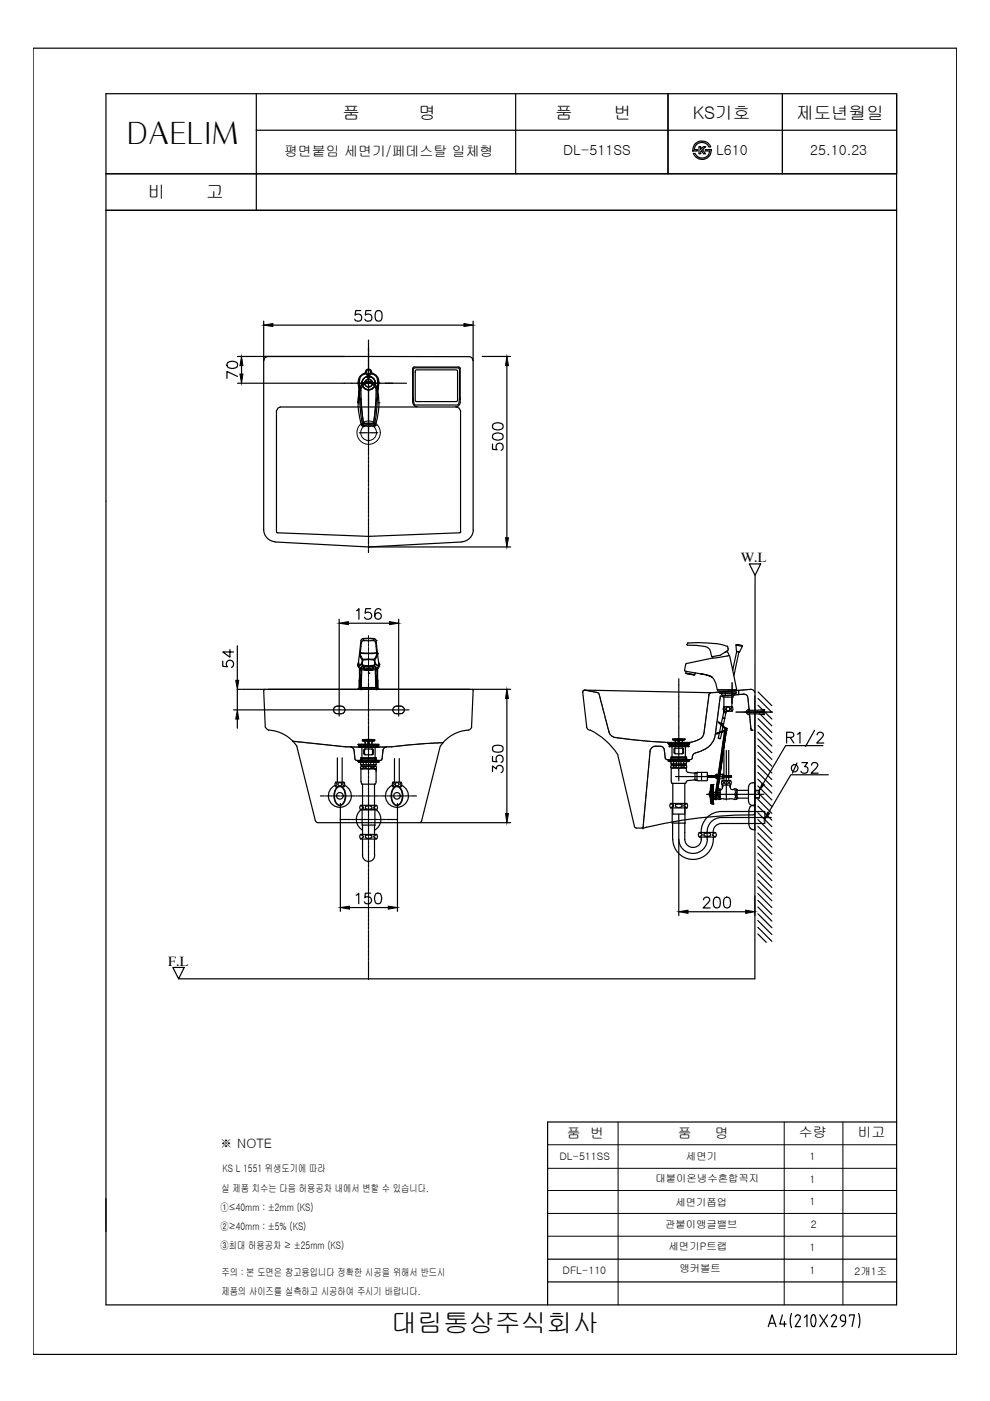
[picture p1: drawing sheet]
<svg xmlns="http://www.w3.org/2000/svg" width="210mm" height="297mm" viewBox="0 0 210 297" stroke-linecap="round" stroke-linejoin="round" font-family="sans-serif">
<defs><g id="words">
<text font-size="7.1" x="165.5" y="159.5">R1/2</text>
<text font-size="6.4" x="26.9" y="30.5">DAELIM</text>
<text font-size="5.5" x="82.9" y="282.4">대림통상주식회사</text>
<text font-size="5.3" x="166.5" y="165.1">32</text>
<g font-size="3.7">
<text x="72.6" y="25.2">품</text>
<text x="88.7" y="25.2">명</text>
<text x="117.7" y="25.2">품</text>
<text x="130.1" y="25.2">번</text>
<text x="146.9" y="25.2">KS기호</text>
<text x="168.8" y="25.2">제도년월일</text>
<text x="31.3" y="42">비</text>
<text x="43.7" y="42">고</text>
</g>
<g font-size="2.9">
<text x="60.2" y="33.1">평면붙임 세면기/페데스탈 일체형</text>
<text x="119.4" y="32.9">DL-511SS</text>
<text x="151.9" y="32.9">L610</text>
<text x="171.8" y="32.9">25.10.23</text>
<text x="157" y="119.2">W.L</text>
<text x="35.6" y="204.8">F.L</text>
<text x="120.2" y="241.2">품 번</text>
<text x="143.7" y="241.2">품</text>
<text x="151.6" y="241.2">명</text>
<text x="169.4" y="241">수량</text>
<text x="181.8" y="241.1">비고</text>
</g>
<text font-size="2.8" x="46.6" y="243.3">※ NOTE</text>
<g font-size="2.2">
<text x="118.6" y="246">DL-511SS</text>
<text x="145.4" y="245.9">세면기</text>
<text x="171.6" y="245.8">1</text>
<text x="47.2" y="248.6">KS L 1551 위생도기에 따라</text>
<text x="139" y="250.7">대붙이온냉수혼합꼭지</text>
<text x="171.6" y="250.8">1</text>
<text x="46.8" y="256.7">①≤40mm : ±2mm (KS)</text>
<text x="46.9" y="252.7">실 제품 치수는 다음 허용공차 내에서 변할 수 있습니다.</text>
<text x="143.2" y="255.6">세면기폽업</text>
<text x="171.6" y="255.5">1</text>
<text x="46.8" y="260.8">②≥40mm : ±5% (KS)</text>
<text x="141" y="260.3">관붙이앵글밸브</text>
<text x="171.9" y="260.3">2</text>
<text x="46.8" y="264.9">③최대 허용공차 ≥ ±25mm (KS)</text>
<text x="141.8" y="265">세면기P트랩</text>
<text x="144" y="269.8">앵커볼트</text>
<text x="171.6" y="265.2">1</text>
<text x="46.9" y="270.6">주의 : 본 도면은 참고용입니다 정확한 시공을 위해서 반드시</text>
<text x="46.9" y="274.5">제품의 사이즈를 실측하고 시공하여 주시기 바랍니다.</text>
<text x="119.3" y="270.1">DFL-110</text>
<text x="171.6" y="270.2">1</text>
<text x="181.2" y="270.2">2개1조</text>
</g>
</g></defs>
<!-- layer: YA -->
<g fill="none" stroke="#000" stroke-width=".25">
<path d="M7 10.2h195.8v277h-195.8zM22.5 19.9h167.6v256.8h-167.6zM54.3 19.9v24.7M109.3 19.9v16.9M141.6 19.9v16.9M165.9 19.9v16.9M22.5 36.8h167.6M54.3 27.6h135.8M147 32.5h.3a1.64 1.64 0 0 0 1.8 1 1.64 1.64 0 0 0 1.4-1.5h-1v-.3h1.3a1.94 1.94 0 0 1-1.6 2.1 1.94 1.94 0 0 1-2.2-1.3zM147.3 30.6a2.05 2.05 0 0 1 3.4 .6h-.3a1.67 1.67 0 0 0-1.8-1 1.67 1.67 0 0 0-1.4 1.5h.7v.3h-1l.1-.7zM148.2 31.1h.4v.5l.6-.5h.4l-.6 .6 .6 .9h-.4l-.5-.7-.1 .2v.5h-.4zM22.5 44.6h167.6"/>
<path d="M190.1 237.9h-74v38.8M116.1 271.8h74M116.1 267h74M165.9 278.8l-.6 1.9h1.4M167.8 278.5l-.3 1.5 .3 1.5M168.6 279.2a.54 .54 0 0 1 .7-.4 .54 .54 0 0 1 .3 .8l-1 1.7h1.1M170.5 279.3l.6-.5v2.5M172.2 278.9a2.31 2.31 0 0 0 0 2.2M172.2 278.9l.3-.2 .3 .2M172.7 278.9a2.31 2.31 0 0 1 0 2.2M173.8 278.8l1.7 2.5M175.5 278.8l-1.7 2.5"/>
<path d="M176.3 279.2a.54 .54 0 0 1 .7-.4 .54 .54 0 0 1 .3 .8l-1 1.7h1.1M178.2 279.3v.3M178.2 279.3a.53 .53 0 0 1 .5-.5 .53 .53 0 0 1 .6 .5M178.2 279.6l.1 .3 .4 .2M179.3 279.3v.8M180.1 279.1v-.3h1.1l-.5 2.4M182 278.5l.3 1.5-.3 1.5M162.9 281.3l.8-2.5 .8 2.5M163.1 280.6h1.2M166.3 280.2v1.1M172.2 281.1l.3 .2 .3-.2M178.7 280.2h.6"/>
<path d="M179.3 280.1a1.25 1.25 0 0 1-.8 1.2"/>
</g>
<!-- layer: DIM -->
<g fill="none" stroke="#000" stroke-width=".21">
<path d="M131 237.9v38.8M166.3 237.9v38.8M178.7 237.9v38.8M116.1 257.3h74M116.1 252.4h74M116.1 242.7h74M116.1 247.7h74M116.1 262.1h74"/>
<circle cx="78.2" cy="81.2" r="1.42"/>
</g>
<!-- layer: MAIN -->
<path d="M158.9 119.6h2.4l-1.2 2.4zM36.6 205.1h2.5l-1.2 2.4z" fill="none" stroke="#000" stroke-width=".25"/>
<!-- layer: 2 -->
<g fill="none" stroke="#000" stroke-width=".25">
<path d="M62 157.2h.1M62.2 157.2h.1M62.3 157.2h.3M62.6 157.2h.1M62.8 157.2h.1M62.9 157.2h.1M63.1 157.3h.4M63.5 157.3h.1M63.7 157.3h.1M63.8 157.3l.3 .1M64.2 157.4h.1M64.3 157.4l.4 .1"/>
<path d="M64.8 157.5h.1M64.9 157.5h.1M65.1 157.5h.2M65.3 157.5h.2M65.5 157.5h.1M65.7 157.5h.1M65.8 157.5l.1 .1M66 157.6h.1M66.2 157.6h.1M66.3 157.6h.2M66.6 157.6l.1 .1M66.7 157.7h.1"/>
<path d="M66.9 157.7h.1M67 157.7h.2M67.2 157.7h.3M67.5 157.7h.1M67.7 157.7h.1M67.8 157.7l.4 .1M68.3 157.8h.2M68.6 157.8l.1 .1M68.7 157.9h.1M68.9 157.9h.3M69.2 157.9h.3M69.5 158h.1"/>
<path d="M69.7 158h.1M69.8 158h.1M70 158h.2M70.3 158h.1M70.4 158h.1M70.6 158l.1 .1M70.7 150.3v.4M70.7 158.1h.1M70.8 150.8l.1 .2M70.9 150l-.1 .3M70.9 151.1h.1M70.9 158.1h.1"/>
<path d="M71 151.1l.1 .1M71 158.1h.1M71.1 149.8l-.2 .2M71.1 151.2l.1 .1M71.2 158.1h.2M71.2 149.7l-.1 .1M71.3 151.3h.1M71.3 149.7h.1M71.4 151.3h.2M71.4 149.7h.2M71.5 158.2h.1M71.7 151.3h.3"/>
<path d="M71.7 149.7h.3M71.7 158.2h.1M71.8 158.2h.4M72.1 151.3h.3M72.1 149.7h.1M72.2 149.7h.2M72.2 158.2l.1 .1M72.4 158.3h.1M72.5 149.7h.1M72.5 151.3h.1M72.5 158.3h.2M72.6 149.7l.1 .1"/>
<path d="M72.7 151.2l-.1 .1M72.7 158.3h.4M72.8 149.8v.1M72.8 151.1v.1M72.9 149.9v.1M72.9 151.1h.1M73 150v.1M73 150.9v.1M73.1 150.2v.2M73.1 150.6v.2M73.1 150.5v.1M73.2 158.3h.4"/>
<path d="M73.7 158.3h.4M74.2 158.3l.4 .1M74.3 158.3l.1 .1M74.4 158.4h.1M74.5 158.4l.5 .4M74.6 158.4h.3M75 158.4h.3M75 158.8v.1M75 159l.1 .2M75.1 159.2v.6M75.1 159.9l.1 .2M75.4 158.4h.4"/>
<path d="M75.9 158.4h.7M76.7 158.4h.3M77.1 158.4h.6M77.7 158.4h.2M78.3 158.4h.3M78.6 158.4h.1M78.8 158.4h.3M79.2 158.4h1.2M80.5 158.4h.3M80.9 158.4h.7M81.1 159.9v.2M81.1 159.5v.3"/>
<path d="M81.2 159.2v.3M81.2 159v.2M81.3 158.8l-.1 .1M81.4 158.7l-.1 .1M81.4 158.6v.1M81.6 158.5l-.1 .1M81.7 158.4l-.1 .1M81.8 158.4h.1M81.8 158.3l-.1 .1M81.8 158.3h.3M82 158.3l-.1 .1M82.2 158.3h.9"/>
<path d="M83.3 150.5v.1M83.3 150.6v.1M83.3 150.3v.1M83.3 150.8l.1 .1M83.4 150.2l-.1 .1M83.4 158.3h-.3M83.4 150.9l.1 .1M83.5 150l-.1 .1M83.5 151.1h.1M83.6 149.9l-.1 .1M83.6 151.1l.2 .2M83.8 149.7l-.2 .2"/>
<path d="M83.8 158.3h-.3M83.9 149.7h.1M83.9 151.3h.1M84 151.3h.8M84 149.7h.8M84 158.2l-.1 .1M84.1 158.2h.1M84.2 158.2h.1M84.4 158.2h.2M84.8 158.1l-.1 .1M84.8 158.1h.3M84.9 151.3h.1"/>
<path d="M84.9 149.7h.1M85.1 149.7l.2 .1M85.1 158.1h.3M85.3 151.2l-.2 .1M85.3 149.8l.1 .1M85.4 151.1l-.1 .1M85.5 149.9v.1M85.5 151.1h.1M85.5 158v.1M85.6 150v.1M85.6 158h.2M85.6 150.9v.1"/>
<path d="M85.7 150.2v.1M85.7 150.8h.1M85.7 150.3v.3M85.7 150.6v.1M85.9 158h.2M86.3 158h-.1M86.3 158h.3M86.6 157.9h.3M87.2 157.9h-.2M87.3 157.9h.1M88.1 157.8l-.7 .1M88.3 157.8h-.1"/>
<path d="M88.3 157.8h.3M89.2 157.7l-.5 .1M89.3 157.7h.1M89.4 157.7h.3M89.8 157.7h-.1M90.6 157.6l-.7 .1M91.2 157.6h-.5M91.3 157.6h.5M92 157.5l-.1 .1M92 157.5h.3M92.4 157.5h.3M92.8 157.5h.2"/>
<path d="M93.1 157.5h.4M93.7 157.5h-.1M93.7 157.5h.3M123.6 146.7v.1M123.6 146.6v.1M123.7 146.4l-.1 .1M123.8 146.4h-.1M123.9 146.3h.1M124.1 146.4h.1M124.3 146.4h.1M124.4 146.4h.1M124.6 146.4h.1"/>
<path d="M124.7 146.4l.1 .1M124.9 146.5l.4 .1M125.3 146.6h.1M125.5 146.6h.1M125.6 146.6l.1 .1M125.8 146.7h.1M125.9 146.7h.1M126.1 146.7l.2 .1M126.4 146.8h.1M126.5 146.8h.1M126.7 146.8l.2 .2M127 147v.2"/>
<path d="M127 147.2l.1 .3M127.1 147.5l.1 .1M127.2 147.7v.1M127.2 147.8v.1M127.2 148v.1M127.3 148.1v.1M127.3 148.3v.1M127.4 148.6v.1M127.4 148.4v.1M127.4 148.7l.1 .3M127.5 149v.1M127.5 149.2l.1 .1"/>
<path d="M127.6 149.3v.1M127.6 149.5l.1 .1M127.7 149.6v.1M127.7 149.7v.2M127.7 149.9v.1M127.8 150v.2M127.8 150.3l.1 .3M127.8 150.2v.1M127.9 150.6l.1 .2M128 150.8v.1M128 151l.1 .2M128.1 151.3l.1 .2"/>
<path d="M128.2 151.6v.1M128.2 151.7v.1M128.3 151.9v.2M128.3 152.2h.1M128.3 152.3l.1 .1M128.4 152.5h.1M128.4 152.6l.1 .1M128.5 152.8h.1M128.5 152.9l.1 .2M128.6 153.2v.1M128.6 153.3v.1M128.7 153.5v.2"/>
<path d="M128.8 153.8v.1M128.8 154.1v.1M128.8 153.9v.1M128.8 154.2l.1 .1M128.9 154.4l.1 .2M129 154.7v.1M129 154.8l.1 .3M129.1 155.1v.1M129.1 155.2v.1M129.1 155.3l.1 .1M129.2 155.4l.1 .3M129.4 155.7l.1 .2"/>
<path d="M129.6 155.9l.1 .1M129.7 156l.1 .1M129.8 156.1l.1 .1M129.9 156.2h.1M130.1 156.3l.2 .1M130.4 156.4h.1M130.6 156.4h.1M130.8 156.4h.1M130.9 156.4l.3 .1M131.2 156.5h.1M131.4 156.5h.1M131.5 156.5h.3"/>
<path d="M131.8 156.6h.3M132.2 156.6h.1M132.3 156.6h.1M132.4 156.6h.1M132.6 156.6l.2 .1M132.9 156.7h.1M133 156.7h.2M133.2 156.7h.3M133.5 156.8h.1M133.7 156.8h.4M134.1 156.8l.1 .1M134.3 156.9h.2"/>
<path d="M134.6 156.9h.1M134.7 156.9h.1M134.9 156.9h.1M135 156.9h.5M135.5 157h.1M135.7 157h.3M136.1 157h.1M136.3 157l.1 .1M136.4 157.1h.4M136.9 157.1h.2M137.2 157.1l.1 .1M137.3 157.2h.3"/>
<path d="M137.7 157.2h.3M137.8 159.6v.2M137.8 159.9l-.1 .6M137.8 159.2v.3M137.9 159.1v.1M137.9 158.9v.1M138 158.8v.1M138.1 158.7l-.1 .1M138.1 157.2h.1M138.2 158.6h-.1M138.2 157.2h.6M138.3 158.5h-.1"/>
<path d="M138.4 158.4h-.1M138.5 158.3h.1M138.6 158.3h.1M138.8 158.2h1.1M138.9 157.2h.1M139 157.3h.3M139.3 157.3h.4M139.8 157.3h.2M140 158.2h.1M140.1 158.2l.1 .1M140.1 157.3h.3M140.2 158.3h.1"/>
<path d="M140.4 158.3h.1M140.4 157.4h.1M140.5 158.4h.1M140.6 157.4h.4M140.6 158.5l.1 .1M140.7 158.6v.1M140.8 158.7v.1M140.8 158.8v.2M140.9 159.1v.2M140.9 159.4v.1M140.9 159.5v.2M140.9 159.7l.1 .1"/>
<path d="M141 159.8v.3M141 157.4h.1M141.2 157.4h.1M141.3 157.4h.8M141.5 157.4l.1 .2M141.6 157.6l.1 .1M141.8 157.7v.1M141.9 157.8v.1M142 158h.1M142.1 158v.1M142.2 157.4h.4M142.2 158.2h.2"/>
<path d="M142.4 158.2h.7M142.6 157.4h.7M143.2 158.2h.4M143.4 157.4h.4M143.7 158.2h.3M143.9 157.4h.4M144.1 158.2h.4M144.3 157.4h.7M144.6 158.2h.6M145.1 157.4h.4M145.6 157.4h.9M145.6 158.2h-.3"/>
<path d="M145.7 158v.1M145.8 158h.1M146 157.8l-.1 .1M146.1 157.7l-.1 .1M146.2 157.6l-.1 .1M146.3 157.5l-.1 .1M146.4 157.4l-.1 .1M146.5 157.4h.1M146.6 157.3h.2M146.8 157.3h.1M147.1 159.9l-.2 .2M147.2 157.2h-.3"/>
<path d="M147.2 157.2h.1M147.4 157.1h.1M147.5 159.7l-.4 .1M147.6 157l-.1 .1M147.6 159.6h.1M147.8 157h-.1M147.8 159.5l-.1 .1M147.9 159.5h-.1M148 156.9h-.2M148.1 159.4l-.1 .1M148.2 156.8h-.1M148.2 159.4h-.1"/>
<path d="M148.3 156.7l-.1 .1M148.5 159.3l-.2 .1M148.5 156.6l-.1 .1M148.7 156.5l-.1 .1M148.8 159.1l-.2 .2M148.9 156.3l-.2 .2M148.9 159.1h-.1M149 156.2l-.1 .1M149 156.1h.1M149.1 155.9v.1M149.2 155.8h-.1M149.2 155.6v.1"/>
<path d="M149.2 159l-.2 .1M149.3 155.3l-.1 .2M149.3 154.7v.6M149.3 158.9h.1M149.4 154.4v.1M149.4 154.6l-.1 .1M149.4 154.3v.1M149.5 153.8v.1M149.5 154l-.1 .2M149.5 153.5v.1M149.5 153.6v.2M149.5 158.8l-.1 .1"/>
<path d="M149.5 153.2v.1M149.5 153.3v.2M149.6 152.8l-.1 .3M149.6 152.5v.2M149.7 152.1v.3M149.7 158.7l-.2 .1M149.7 151.8v.3M149.8 151.5v.1M149.8 151.7l-.1 .1M149.8 151.2v.3M149.8 158.6l-.1 .1M149.8 150.9v.1"/>
<path d="M149.8 151.1v.1M149.9 150.5v.2M149.9 150.8h-.1M149.9 150.2v.2M149.9 158.6h-.1M150 149.8v.3M150 149.5v.3M150.1 149.2v.1M150.1 149.4l-.1 .1M150.1 158.5h-.1M150.1 148.9v.3M150.1 148.6v.1"/>
<path d="M150.1 148.8v.1M150.2 148.3v.1M150.2 148.5l-.1 .1M150.2 158.4h-.1M150.2 147.9v.2M150.2 148.2v.1M150.3 147.5v.3M150.3 158.3h-.1M150.4 158.2v.1M150.4 147l-.1 .5M150.5 158l-.1 .1M150.7 158h-.1"/>
<path d="M150.7 157.8v.1M150.8 146.9l-.3 .1M150.8 157.7v.1M150.9 146.9h.2M150.9 157.6v.1M151.1 157.3l-.2 .2M151.2 157.2l-.1 .1M151.2 146.8v.1M151.2 157.1v.1M151.3 146.8h.2M151.3 156.9v.1M151.4 156.8l-.1 .1"/>
<path d="M151.4 156.6v.1M151.5 156.5v.1M151.5 156.4v.1M151.5 156.2v.1M151.6 156.1h.1M151.6 155.9v.1M151.7 155.7l-.1 .1M151.7 146.8h-.1M151.7 155.5v.1M151.8 146.8h.2M151.8 154.9v.1M151.8 155.1v.1"/>
<path d="M151.8 155.2l-.1 .3M151.8 154.6v.3M151.8 154.3v.3M151.9 154v.1M151.9 154.1l-.1 .1M151.9 153.9h.1M152 153.4v.1M152 153.6l-.1 .2M152 153.1v.1M152 153.2v.1M152 152.8v.1M152 152.9v.1"/>
<path d="M152.1 152.3l-.1 .4M152.1 152v.3M152.2 146.7l-.1 .1M152.2 151.7v.2M152.2 151.4v.3M152.3 151.1v.1M152.3 151.3l-.1 .1M152.3 150.8v.3M152.3 150.5v.1M152.3 150.6v.2M152.4 150v.3M152.4 150.3l-.1 .1"/>
<path d="M152.4 149.7v.3M152.5 149.4v.3M152.5 149.1v.3M152.6 149l-.1 .1M152.6 148.8v.1M152.6 148.5v.3M152.6 148.2v.1M152.6 148.4v.1M152.7 148.1h-.1M152.7 147.9v.1M152.7 147.8h.1M152.8 146.7h-.6"/>
<path d="M152.9 146.7h.2M153.1 146.7h.5M153.4 147.5l-.7 .1v.1M153.5 147.5h.1M153.7 147.5h-.1M153.8 147.4l.1 .1M153.8 146.6v.3M153.8 147v.3M154 147.5h.1M154 146.6l-.4 .1M154.2 146.6h-.1M154.2 146.6h.3"/>
<path d="M154.2 147.5h-.1M154.2 147.5h.3M154.6 146.5l-.1 .1M154.6 147.4l-.1 .1M154.7 146.5h.1M154.8 146.5h.1M155.1 146.5h-.1M155.1 147.4h-.4M155.1 146.5h.1M155.2 144.7v.4M155.2 145.2v1.2M155.2 146.4v.4"/>
<path d="M155.2 146.9v.7M155.2 147.7v.4M155.2 148.1v1.1M155.3 146.5h.3M155.6 146.4h.4M155.9 147.3l-.8 .1M155.9 147.3h.1M156 151h.2M156.1 146.4h.3M156.1 147.3h.4M156.3 151h.4M156.5 146.4l.1 .7"/>
<path d="M156.6 147.2l-.1 .1M156.7 146.4h.2M156.7 147.2h.3M156.8 151h1.1M157.1 147.2h-.1M157.2 147.2h.2M157.2 146.3l-.2 .1M157.3 146.3h.1M157.6 146.3h-.2M157.6 147.2h-.1M157.6 146.3h.4M157.6 147.2h.2"/>
<path d="M157.8 147.2h.1M158 147.2h.1M158 151h.4M158.1 146.2h.3M158.1 147.2l.1 .1M158.2 147.3l.1 .1M158.4 147.4v.1M158.4 147.5l.1 .1M158.5 151h1.1M158.5 147.7v.1M158.5 146.2h.4M158.6 147.8v.2"/>
<path d="M158.6 148.1v.2M158.6 148.5l.1 .1M158.6 148.4v.1M158.7 148.7v.1M158.7 148.9h.1M158.7 149v.4M158.7 149.5h.1M158.7 149.6v.1M158.7 149.7l.1 .5M158.8 150.2v.1M158.8 150.7l.1 .1M158.8 150.4v.2"/>
<path d="M158.9 150.8v.4M158.9 151.3v.2M158.9 151.6v.3M158.9 151.9l.1 .1M159 152.4v.1M159 152v.3M159 152.8l.1 .1M159 152.5v.3M159.1 146.1l-.2 .1M159.1 153v.4M159.1 146.1h.1M159.1 153.4v.1"/>
<path d="M159.1 153.6v.1M159.2 153.7v.9M159.3 154.7l-.1-.1 .1 .2M159.4 154.7l.1 .1M159.4 154.8h.1M159.7 151h.4M160.2 151h.7M160.9 151h.4M161.4 151h1.1M162.6 151h.4M163.1 151h.7M75.2 160.2h.1"/>
<path d="M75.2 160.3v.2M75.2 160.6l.1 .1M75.3 160.8l.1 .3M75.4 161.1l.3 .1M75.8 161.2h.4M76.5 161.1l-.2 .1M76.5 161.2h.1M76.5 160.8v.3M76.6 160.7l-.1 .1M76.7 160.7h.3M76.7 161.2h.3M77.1 160.7h1.6"/>
<path d="M77.1 161.2h1.6M78.8 160.7h.3M78.8 161.2h.3M79.2 160.7l.6 .1M79.2 161.2h.6M79.8 161.1l.1 .1M79.8 160.8v.3M79.9 161.2h.1M80.1 161.2h.4M80.5 161.2h.1M80.6 161.2h.1M80.8 161.1v.1"/>
<path d="M80.9 161.1h.1M81 160.6v.4M81.1 160.3v.2M81.1 160.2h.1M136.3 175.4h.1M136.3 175.5v.2M136.4 174.9v.2M136.4 175.2l-.1 .1M136.4 174.4v.3M136.4 174.8v.1M136.5 174l-.1 .4M136.5 173.5v.3"/>
<path d="M136.5 173.8v.1M136.6 173.1v.2M136.6 173.4l-.1 .1M136.6 172.8v.1M136.6 172.9v.1M136.6 172.1v.1M136.6 172.3v.1M136.6 172.4v.3M136.7 171.7l-.1 .4M136.7 171.2v.3M136.7 171.5v.1M136.8 170.8v.2"/>
<path d="M136.8 171.1l-.1 .1M136.8 170.3v.3M136.8 170.6v.1M136.8 170.2h.1M136.9 169.4v.1M136.9 169.6h.1M136.9 169.7l-.1 .4M136.9 168.9v.4M137 168.5v.2M137 168.8l-.1 .1M137 168.3v.1M137.1 167.6v.2"/>
<path d="M137.1 167.9l-.1 .3M137.1 167.1v.3M137.1 167.4v.1M137.1 166.6v.4M137.2 166.2v.1M137.2 166.3v.1M137.2 166.5l-.1 .1M137.2 165.7v.3M137.2 166v.1M137.3 165.5l-.1 .2M137.3 164.8v.2M137.3 165.1v.4"/>
<path d="M137.4 164.4v.2M137.4 164.6l-.1 .1M137.4 163.9v.4M137.4 163.4v.3M137.4 163.7v.1M137.5 163h.1M137.5 163.1v.1M137.5 163.3l-.1 .1M137.5 162.5v.2M137.5 162.8v.1M137.6 162v.3M137.6 162.4h-.1"/>
<path d="M137.6 161.6v.2M137.6 161.9v.1M137.7 161.1v.3M137.7 161.4l-.1 .1M137.7 160.5v.1M137.7 160.7v.2M137.7 161v.1M141 160.2v.2M141 160.5h.1M141 160.6l.2 .3M141.2 161h1.1M142.3 161.1h.1"/>
<path d="M142.4 160.5l-.1 .4M142.4 160.5h.7M142.4 161.1h.7M143.2 160.5h.4M143.2 161.1h.4M143.7 160.5h.3M143.7 161.1h.3M144.1 160.5h.4M144.1 161.1h.4M144.6 160.5h.6M144.6 161.1h.6M145.3 160.5h.3v.4"/>
<path d="M145.3 161.1h.3M145.6 161l.1 .1M145.7 161.1h.8M146.6 161h-.1M146.7 160.8v.1M146.8 160.5v.3M146.8 160.3v.1M146.9 160.1l-.1 .1"/>
</g>
<!-- layer: 0 -->
<g fill="none" stroke="#000" stroke-width=".25">
<path d="M48.2 76.9a1.66 1.66 0 0 1 2.1 0 .76 .76 0 0 1-.4 1.1 1.13 1.13 0 0 1-1.8-.8zM50.4 79.8l-2.3-1v1.4M50.4 75.6h22.7M51.2 77.5v1.8M55.9 68.1v44.3M56.7 75.6l-.5 .2-.3 .7M57.9 68.9h40.5M76.5 65.8h-1.1l-.1 1a.79 .79 0 0 1 1.2 0 .79 .79 0 0 1-.1 1.2 .79 .79 0 0 1-1.2-.3M78.1 72.1v19.3M78.6 65.8h-1l-.1 1a.79 .79 0 0 1 1.2 0 .79 .79 0 0 1-.2 1.2 .79 .79 0 0 1-1.1-.3M79.8 66a.74 .74 0 0 1 1.1 .3 2.09 2.09 0 0 1-.2 1.7 .8 .8 0 0 1-1.1-.3 2.02 2.02 0 0 1 .2-1.7zM99.5 75.6l.6 .2 .2 .7"/>
<path d="M100.3 68.1v44.3M50.4 81.3h22.6M59.4 86.3l-.5 .2-.3 .6M74.6 81.3h11.6M76.2 91.8h1.6M78 91.8h.3M78.1 91.6v.3M78.1 92.1v1.6M78.5 91.8h1.6M96.8 86.3l.6 .2 .2 .6M78.1 113.7h.1M71.9 131.3v20.5"/>
<path d="M73.9 132.1h8.7M75.6 129.5l.5-.5v2.3M78.6 129h-1.1l-.1 1a.8 .8 0 0 1 1.2 0 .8 .8 0 0 1-.2 1.2 .8 .8 0 0 1-1.1-.3M80.8 129.4a.64 .64 0 0 0-.7-.4 .64 .64 0 0 0-.5 .5 1.24 1.24 0 0 0 .5 1.8 .7 .7 0 0 0 .8-.7 .7 .7 0 0 0-.7-.7 .7 .7 0 0 0-.8 .7M84.5 131.3v20.5M51.3 146.1h57M55.9 146.4l.3 7.8M56.2 146.1l-.2 .3M56.3 154.2l.7 .6M56.9 154.8a7.6 7.6 0 0 1 6.1 3.4M62.9 158.3l4 15.7M93.3 158.3l-3.9 15.7"/>
<path d="M99.3 154.8a7.6 7.6 0 0 0-5.9 3.4M100 154.2l-.6 .6M100.1 146.1l.2 .3M100.3 146.4l-.3 7.8M104.5 158.3a1.93 1.93 0 0 1 2.1 0 .8 .8 0 0 1-.4 1.1 2.14 2.14 0 0 1-1.7-.2zM107.5 148.1v24.4M123.6 146.8l.8 7.4a.83 .83 0 0 0 .8 .6M124.1 146.3l26.6 .6M125.2 154.8a14.9 14.9 0 0 1 5.8 5.2l3.5 15.2 .4 .4h1.2M157.8 151h4.4M158.3 150.8h.1v.4h-.1M158.3 151.1l.5 .4"/>
<path d="M158.8 150.6l3.3-.2-.1 .3-1.5 .3 1.5 .2 .1 .3-3.3-.1M158.8 150.4v1.1M158.8 150.4l-.5 .4M159.2 146.1a.91 .91 0 0 1 .9 .7M160 147.5v24.9M66.9 174l.4 .4M67.3 174.4h41M89.4 174l-.4 .4M104.4 163.6v-1.2l.9 .6a.73 .73 0 0 1 .8-.7 .73 .73 0 0 1 .6 1l-.1 .3-.4 .2M104.4 160.4v1l1 .1a.8 .8 0 0 1 0-1.2 .8 .8 0 0 1 1.2 .2 .8 .8 0 0 1-.4 1.1M159.7 172.8a99.4 99.4 0 0 0-23.5 2.8M160.1 172.3l-.4 .4"/>
<path d="M37.9 207.5h122.1"/>
<circle cx="78.2" cy="81.2" r="1.42"/>
<circle cx="78.2" cy="81.2" r=".83"/>
</g>
<!-- layer: 1 -->
<g fill="none" stroke="#000" stroke-width=".25">
<path d="M78.1 73.8v.6M78.1 74.5v.1M78.1 74.7v.5M78.1 75.3v.1M78.1 75.5v.5M78.1 76.1v.2M78.1 76.3v.5M78.1 77v.1M78.1 77.2v.5M78.1 77.8v.1M78.1 78v.5M78.1 78.6v.1"/>
<path d="M78.1 78.8v.5M78.1 79.4v.1M78.1 79.6v.6M78.1 80.2v.2M78.1 80.4v.6M78.1 81.1v.1M78.1 81.3v.5M78.1 81.9v.1M78.1 82.1v.5M78.1 82.7v.1M78.1 82.9v.5M78.1 83.5v.1"/>
<path d="M78.1 83.7v.6M78.1 84.3v.2M78.1 84.6v.5M78.1 85.2v.1M78.1 85.4v.5M78.1 86v.1M78.1 86.2v.5M78.1 86.8v.1M78.1 87v.5M78.1 87.6v.1M78.1 87.9v.5M78.1 88.4v.1"/>
<path d="M78.1 88.7v.5M78.1 89.3v.1M78.1 89.5v.5M78.1 90.1v.1M78.1 90.3v.5M78.1 90.9v.1M78.1 91.1v.5M78.1 91.8h.1M78.1 91.9v.6M78.1 92.6h.1M78.1 92.8v.5M78.1 93.4v.1"/>
<path d="M78.1 93.6v.5M78.1 94.2v.1M78.1 94.4v.5M78.1 95v.1M78.1 95.2v.5M78.1 95.8v.1M78.1 96v.5M78.1 96.7h.1M78.1 96.9v.5M78.1 97.5v.1M78.1 97.7v.5M78.1 98.3v.1"/>
<path d="M78.1 98.5v.5M78.1 99.1v.1M78.1 99.3v.5M78.1 99.9v.1M78.1 100.1v.5M78.1 100.8v.1M78.1 101v.5M78.1 101.6v.1M78.1 101.8v.5M78.1 102.4v.1M78.1 102.6v.5M78.1 103.2v.1"/>
<path d="M78.1 103.4v.5M78.1 104v.2M78.1 104.2v.5M78.1 104.9v.1M78.1 105v.6M78.1 105.7v.1M78.1 105.9v.5M78.1 106.5v.1M78.1 106.7v.5M78.1 107.3v.1M78.1 107.5v.5M78.1 108.1v.2"/>
<path d="M78.1 108.3v.6M78.1 109v.1M78.1 109.1v.6M78.1 109.8v.1M78.1 110v.5M78.1 110.6v.1M78.1 110.8v.5M78.1 111.4v.1M78.1 111.6v.6M78.1 112.2v.1M78.1 112.5v.5M78.1 113v.2"/>
<path d="M78.1 113.3v.5M78.1 113.9v.1M78.1 114.1v.5M78.1 114.7v.1M78.1 114.9v.5M78.1 115.5v.1M78.1 115.7v.6M78.1 116.3v.1M78.1 116.6v.6M160.1 122l-.1 85.5M78.1 144.8v.5M78.1 145.4v.1"/>
<path d="M78.1 145.6v.5M78.1 146.2v.2M78.1 146.4v.6M78.1 147.1v.1M78.1 147.3v.5M78.1 147.9v.1M78.1 148.1v.5M78.1 148.7v.1M78.1 148.9v.5M78.1 149.5v.1M78.1 149.7v.6M78.1 150.3v.2"/>
<path d="M78.1 150.6v.5M78.1 151.2v.1M78.1 151.4v.5M78.1 152v.1M78.1 152.2v.5M78.1 152.8v.1M78.1 153v.5M78.1 153.6v.1M78.1 153.9v.5M78.1 154.4v.2M78.1 154.7v.5M78.1 155.3v.1"/>
<path d="M78.1 155.5v.5M78.1 156.1v.1M78.1 156.3v.5M78.1 156.9v.1M78.1 157.1v.5M78.1 157.7v.1M78.1 158v.5M78.1 158.6h.1M78.1 158.8v.5M78.1 159.4v.1M78.1 159.6v.5M143.9 143.9v.4"/>
<path d="M143.9 144.4v.1M143.9 144.6v.5M143.9 145.2v.1M143.9 145.4v.5M143.9 146.1h.1M143.9 146.2v.5M143.9 146.9v.1M143.9 147.1v.5M143.9 147.7v.1M143.9 147.9v.5M143.9 148.5v.1M143.9 148.7v.5"/>
<path d="M143.9 149.3v.1M143.9 149.5v.5M143.9 150.1v.2M143.9 150.3v.5M143.9 151v.1M143.9 151.2v.5M143.9 151.8v.1M143.9 152v.5M143.9 152.6v.1M143.9 152.8v.5M143.9 153.4v.1M143.9 153.6v.5"/>
<path d="M143.9 154.2v.2M143.9 154.4v.6M143.9 155.1v.1M143.9 155.3v.5M143.9 155.9v.1M143.9 156.1v.5M143.9 156.7v.1M143.9 156.9v.5M143.9 157.5v.1M143.9 157.7v.6M143.9 158.3v.2M143.9 158.6v.5"/>
<path d="M143.9 159.2v.1M143.9 159.4v.5M143.9 160v.1M174.5 158.1h-7.9l-4.8 8.1M72.1 173.8h.5M72.8 173.8h.1M73 173.8h.5M73.6 173.8h.1M73.8 173.8h.5M74.4 173.8h.1M74.6 173.8h.5M75.2 173.8h.1"/>
<path d="M75.4 173.8h.5M76 173.8h.1M76.2 173.8h.5M76.9 173.8h.1M77.1 173.8h.5M77.7 173.8h.1M77.9 173.8h.5M78.1 160.2v.1M78.1 160.4v.5M78.1 161v.1M78.1 161.2v.5M78.1 161.9h.1"/>
<path d="M78.1 162v.6M78.1 162.7h.1M78.1 162.9v.5M78.1 163.5v.1M78.1 163.7v.5M78.1 164.3v.1M78.1 164.5v.5M78.1 165.1v.1M78.1 165.3v.5M78.1 165.9v.1M78.1 166.1v.5M78.1 166.8h.1"/>
<path d="M78.1 167v.5M78.1 167.6v.1M78.1 167.8v.5M78.1 168.4v.1M78.1 168.6v.5M78.1 169.2v.1M78.1 169.4v.5M78.1 170v.2M78.1 170.2v.5M78.1 170.9v.1M78.1 171.1v.5M78.1 171.7v.1"/>
<path d="M78.1 171.9v.5M78.1 172.5v.1M78.1 172.7v.5M78.1 173.3v.1M78.1 173.5v.5M78.1 174.1v.2M78.1 174.3v.6M78.1 175v.1M78.1 175.1v.6M78.1 175.8v.1M78.1 176v.5M78.1 176.6v.1"/>
<path d="M78.1 176.8v.5M78.1 177.4v.1M78.1 177.6v.6M78.1 178.2v.2M78.1 178.4v.6M78.1 179.1v.1M78.1 179.3v.5M78.1 179.9v.1M78.5 173.8h.1M78.7 173.8h.5M79.3 173.8h.1M79.5 173.8h.5"/>
<path d="M80.1 173.8h.1M80.3 173.8h.5M81 173.8h.1M81.1 173.8h.6M81.8 173.8h.1M82 173.8h.5M82.6 173.8h.1M82.8 173.8h.5M83.4 173.8h.1M83.6 173.8h.5M142 161.1h.5M142.6 161.1h.1"/>
<path d="M142.8 161.1h.5M143.5 161.1h.1M143.7 161.1h.5M143.9 160.2v.5M143.9 160.8v.1M143.9 161v.5M143.9 161.6v.1M143.9 161.9v.5M143.9 162.4v.2M143.9 162.7v.5M143.9 163.3v.1M143.9 163.5v.5"/>
<path d="M143.9 164.1v.1M143.9 164.3v.5M143.9 164.9v.1M143.9 165.1v.4M144.3 161.1h.1M144.5 161.1h.5M145.1 161.1h.1M145.3 161.1h.5M175.6 164.3h-7.9l-4.8 8.1M78.1 180.1v.5M78.1 180.7v.1M78.1 180.9v.5"/>
<path d="M78.1 181.5v.1M78.1 181.7v.6M78.1 182.3v.1M78.1 182.6v.5M78.1 183.1v.2M78.1 183.4v.5M78.1 184v.1M78.1 184.2v.5M78.1 184.8v.1M78.1 185v.5M78.1 185.6v.1M78.1 185.8v.5"/>
<path d="M78.1 186.5h.1M78.1 186.7v.5M78.1 187.3v.1M78.1 187.5v.5M78.1 188.1v.1M78.1 188.3v.5M78.1 188.9v.1M78.1 189.1v.5M78.1 189.7v.1M78.1 189.9v.5M78.1 190.6h.1M78.1 190.8v.5"/>
<path d="M78.1 191.4v.1M78.1 191.6v.5M78.1 192.2v.1M78.1 192.4v.5M78.1 193v.1M78.1 193.2v.5M78.1 193.8v.1M78.1 194v.5M78.1 194.7h.1M78.1 194.9v.5M78.1 195.5v.1M78.1 195.7v.5"/>
<path d="M78.1 196.3v.1M78.1 196.5v.5M78.1 197.1v.1M78.1 197.3v.5M78.1 197.9v.1M78.1 198.1v.5M78.1 198.8v.1M78.1 198.9v.6M78.1 199.6v.1M78.1 199.8v.5M78.1 200.4v.1M78.1 200.6v.5"/>
<path d="M78.1 201.2v.1M78.1 201.4v.5M78.1 202v.2M78.1 202.2v.5M78.1 202.8v.2M78.1 203v.6M78.1 203.7v.1M78.1 203.9v.5M78.1 204.5v.1M78.1 204.7v.5M78.1 205.3v.1M78.1 205.5v.6"/>
<path d="M78.1 206.1v.1M78.1 206.3v.6M78.1 206.9v.2M78.1 207.2v.5"/>
</g>
<!-- layer: 4 -->
<g fill="none" stroke="#000" stroke-width=".25">
<path d="M76.4 177h.1M76.4 170.8l.4 .1M76.5 171.7h3.3M76.5 176.9h2.9M76.5 176.9l-.2 .5 .2 .5h3.3M76.5 171.7a2.6 2.6 0 0 0 .4 4.3M76.5 177.8h-.1M76.6 177l.2 .1M76.6 171.6h-.2M76.8 177.1l.1 .1M76.8 170.9l.1 .2M76.8 171.7v3.2h2.7"/>
<path d="M76.8 171.5l-.2 .1M76.8 177.7l-.2 .1M76.8 175h.1M76.9 175.1v1.8M76.9 177.9v3.3M76.9 171.4l-.1 .1M76.9 177.5l-.1 .2M77 171.1v.3M77 177.2v.3M77.6 177.1l-.1 .3 .1 .3M77.9 171.6h.5M77.9 171.6a.4 .4 0 0 1-.4-.5 .4 .4 0 0 1 .5-.3 .48 .48 0 0 1 .6 .1 .48 .48 0 0 1 .1 .6l-.3 .1"/>
<path d="M78.1 176.9h.1M78.1 177a.45 .45 0 0 1 .8 .4 .45 .45 0 0 1-.7 .4l-.6-.1M78.2 177l-.6 .1M79.3 171.1a.4 .4 0 0 0 .4 .5M79.3 177.2v.3M79.4 177.5l.1 .2M79.4 175.1v1.8h.4M79.4 177.9v3.3M79.5 174.9l-.1 .1M79.5 171.7v3.2M79.5 177.7l.4 .1M79.5 177.1l-.1 .1"/>
<path d="M79.7 171.6h.2M79.8 170.7h-3.3l-.2 .5 .2 .5M79.8 170.7l.2 .5-.2 .5a2.6 2.6 0 0 1-.4 4.3M79.8 176.9l.2 .5-.2 .5M79.9 177l-.4 .1M79.9 170.8l-.6 .3M142.2 170.4l.5 .3M142.2 170.4h.4h-.4M142.2 170.3l-.2 .5 .2 .5h3.3M142.5 171.3v3.2h2.7M142.6 174.5v.1M142.6 170.4h1.3h-1.3"/>
<path d="M142.6 174.6v3.3M142.7 170.6a.5 .5 0 0 1-.5 .6M143.4 170.5l-.2 .3 .2 .3M143.4 171.1l.2 .1M143.6 171.2h.6M143.6 170.4h.6M143.6 170.4l-.2 .1M144.2 170.4l.2 .1M144.4 170.5l.2 .3-.2 .3M144.4 171.1l-.2 .1M145.1 170.6v.4M145.1 170.9l.2 .2"/>
<path d="M145.2 174.6v3.3a1.75 1.75 0 0 0 1.9 1.8 1.75 1.75 0 0 0 1.6-2.1M145.2 170.4h-1.3h1.3M145.2 174.6h.1M145.2 174.5h.1M145.2 171.3v3.2M145.3 171.1l.3 .1M145.3 170.5l-.2 .2M145.5 171.3h.1M145.5 170.4h-.3h.3M145.6 170.3l.2 .5-.2 .5M145.6 170.4l-.3 .1M148.2 176.6l.4 .1"/>
<path d="M148.3 176.5h3.4l.2 .5-.2 .5M148.3 176.5l-.2 .5 .2 .5h3.3M148.6 177.5h.1M148.6 177.3l-.4 .1M148.6 176.7a.33 .33 0 0 1 .2 .3 .33 .33 0 0 1-.2 .3M148.6 177.5l.1 .2M149.3 177.1l.1 .2M149.3 176.9v.2M149.4 176.7l-.1 .1M149.5 177.2l.7 .1M149.9 176.5h.1M150.2 176.6l-.7 .1"/>
<path d="M150.3 176.6a.35 .35 0 0 1 .4 .3 .35 .35 0 0 1-.2 .4M150.5 177.2l-.2 .1M151.2 177.5a4.3 4.3 0 0 1-4 4.7 4.3 4.3 0 0 1-4.6-4.3M151.7 176.6a.44 .44 0 0 0-.6 .4 .44 .44 0 0 0 .6 .4M152.9 173.3h10.6M152.9 172.1h7.1M152.9 174.6h7.1M153 172.1a4.3 4.3 0 0 0-4.3 4.4M153 173.3a3 3 0 0 0-3.1 3.1 4.1 4.1 0 0 1-.6 3.4 3 3 0 0 1-3.4 1 3 3 0 0 1-2-2.9M153 174.6a1.76 1.76 0 0 0-1.8 1.9M158.8 171.9v2.8M158.8 174.7l.3 .9"/>
<path d="M159 175.5l.4 .3 .7 .1M159.1 171.1l-.3 .8M160 172.1h2.2v2.5h-2.2M160 170.7v5.3M160.1 170.7l-.7 .1-.4 .3M79.4 181.2a1.29 1.29 0 0 1-1.2 1.4 1.29 1.29 0 0 1-1.3-1.4v.1"/>
</g>
<!-- layer: 7 -->
<g fill="none" stroke="#000" stroke-width=".25">
<path d="M56.2 75.6h43.3M77.5 79.1a2.16 2.16 0 0 0-1.5 2.9l.1 .8M77.5 79.2a1.67 1.67 0 0 0-1.3 2v1.2M77.6 79.2l-.3 .1M77.8 79.5a.65 .65 0 0 1-.2-1 .65 .65 0 0 1 1 0 .65 .65 0 0 1-.2 1M77.8 79.5l.3 .1-.3-.1M77.9 79.9a.26 .26 0 0 0 .2 .2 .26 .26 0 0 0 .3-.2M77.9 79.5v.6M78.1 79.6l.3-.1-.3 .1M78.4 79.5v.6M78.7 79.2a1.67 1.67 0 0 1 1.4 2l-.1 1.2v-.3M78.7 79.2l.3 .1"/>
<path d="M78.8 79.1a2.15 2.15 0 0 1 1.4 2.8l-.1 1M58.6 87.1v25.6l.2 .3M59.4 86.3h37.4M73 81.3h1.6M75.9 85.4h.1M75.9 85.4l.1 1.7M76 87.1l.6 3M76 87.1h.1M76.2 82.4l-.3 3zM76.2 82.4h.1M76.3 80.4l-.2 .7 .2 .7M76.4 84.7h.1"/>
<path d="M76.4 84.6h.1M76.4 84.6v.1M76.4 84.7l.2 1M76.6 85.7l.4 3.9M76.6 85.7h.1M76.6 90.1h.1M76.6 90.1l.1 .1M76.8 81.6a1.84 1.84 0 0 1 2.7 0M76.8 90.2h.1M76.8 90.2l.2 .1M76.9 81.3a1.87 1.87 0 0 1 2-.3 1.87 1.87 0 0 1 1.1 1.6 22.4 22.4 0 0 1-.7 7.5h-2.4a25.8 25.8 0 0 1-.5-8zM77 90.3h.1"/>
<path d="M77 89.6l.2 .1h2M77 89.7l.2 .1h1.9M77 89.7h.1M77 90.3l1.1 .1M77 89.6v.1M78.1 90.1h.1M78.1 90.4h.1M78.4 81.1h-.5a1.82 1.82 0 0 0-1.6 1.4v1.8l.1 .3M78.4 81.1a1.82 1.82 0 0 1 1.6 1.4v1.8l-.2 .3M78.4 81.1h.1M79.1 89.8h.1M79.2 90.3h.1"/>
<path d="M79.2 89.7h.1M79.2 89.7l-.1 .1M79.2 90.3l-1.1 .1M79.3 90.3h.1M79.5 90.2h.1M79.5 90.2l-.2 .1M79.7 85.7l-.5 3.9 .4-3.4 .1-3.4a1.61 1.61 0 0 0-1.6-1.6 1.61 1.61 0 0 0-1.6 1.6l.2 3.4 .3 3.4M79.7 85.7h.1M79.8 84.7h.1M79.8 84.6h.1M79.8 84.6v.1M79.8 84.7l-.1 1"/>
<path d="M80 82.1h.1M80 82.4l.3 3M80 82.4h.1M80.1 80.4l.1 .7-.1 .6M80.2 87.1l-.7 3.1M80.2 87.1h.1M80.3 85.4h.1M80.3 85.4l-.1 1.7M81.7 81.3h1.6M97.6 87.1v25.6M55.9 112.3a2.6 2.6 0 0 0 2.4 2.6M78.1 114.8h.1"/>
<path d="M97.7 112.7l-.2 .3M100.4 112.3a2.6 2.6 0 0 1-2.4 2.6M76.2 138.6l.2 .6M76.2 138.6h.1M76.2 138.6l-.2 2M76.3 138.5h.1M76.3 138.5l-.1 .1M76.3 138.4h.1M76.4 139.2h.1M76.4 139.2l.4 .7 .1-.1M76.4 138.4a1.76 1.76 0 0 0 .5 1.4M76.4 138.4h3.5"/>
<path d="M76.4 138.4h.1M76.5 138.4l.8 .2 2.5-.2M76.5 135.8h.1M76.5 135.8l-.2 2.4 .1 .2M76.8 139.9l-.1 .8M76.9 135.4l-.4 .4M76.9 139.8h2.4M76.9 139.9h2.4l.2 .9-.2 .3h-2.3l-.2-.3zM77.1 135.8h-.2a1.15 1.15 0 0 0-.4 1.3l-.1 1.3M77.1 135.4h2M77.1 135.8h.1M79.1 135.4h.1"/>
<path d="M79.1 135.8h.2a1.15 1.15 0 0 1 .4 1.3l.2 1.3M79.1 135.8h.1M79.3 139.8l.1 .1M79.4 135.4h-2.5h.2v.4M79.4 135.4h-.3l.1 .2-.1 .2h-2M79.4 135.4l.3 .4M79.4 139.9l.2 .8M79.7 135.8h.1M79.7 138.5h.1M79.7 135.8l.3 2.4-.1 .2M79.9 138.4a1.76 1.76 0 0 1-.6 1.4M79.9 138.4h.1"/>
<path d="M80 138.4h.1M80 138.5h.1M80 138.5v.1M80 138.6l-.1 .6-.5 .7M80 138.6h.1M80 138.6l.3 2M145.8 136.4l-.1 .4 3 .2a1.78 1.78 0 0 1 1.9 1l.3 1.2 1.9-.3 1.6-1.1-.1-.7M145.8 136.4a23 23 0 0 1 8.4 .6M151.1 139.2v.3M154.2 138.2l-.5 .1M154.2 137l.1 .1M154.2 138.2l.4 .8-3.8 .6-5.3 1.1"/>
<path d="M154.6 139l.1 .1M156.1 136.7l.1 1.4 .5 .1M156.2 138.1l.5 .1M156.2 138.1h.1M156.2 138.1l-.9 4-.6-3M156.3 136.7h.1M156.3 136.7l-.3 .1 1.3 .2-.1-.1M156.3 136.6l.9 .2M156.7 138.2h.1M156.7 138.2l-1.1 5.1M157.2 136.9h.1M157.4 137l-.7 1.2"/>
<path d="M75.9 140.9h.1M75.9 146.1h4.4M76 140.6h.1M76 141.4h.1M76 140.6l-.1 .3 .1-.3M76 141.4l.3 .3M76.2 144.4v1.4v-1.4M76.2 142v.3v-.3M76.2 142.6v.3v-.3M76.2 142.9v.9zM76.2 143.8v.6zM76.2 142.3v.3v-.3"/>
<path d="M76.2 141.7h.1M76.2 141.7v.3v-.3M76.3 141.7h.1M76.3 141.7l.1 .2M76.4 146.1h.1M76.4 141.7l.8 .1M76.4 141.7v.1M76.4 141.9h.1M76.5 142l-.1 3.8M76.5 141.9h.1M76.5 142h.1M76.6 146.1h.1"/>
<path d="M76.6 146.1v.1zM76.6 142v3.8M76.6 142l.9 .1M76.7 140.7l-.7 .5-.1-.3 .1 .5M76.7 140.7v.2M76.9 141.2l-.2-.3-.7 .5M76.9 141.2l.1 .1-.6 .4M76.9 141.2l-.6 .5M77 141.3l1.1 .1M77.2 141.4v.3M77.2 142l.9 .2 .9-.2M77.2 141.7v-.1v.4"/>
<path d="M77.2 141.9h1.8M77.2 142a2.42 2.42 0 0 1 1.8 0M77.3 142l.4-.1 1.2 .1-.3 .1zM78.1 158.6h.1M78.1 141.4h.1M78.1 141.4h-.7l-.2 .2M78.1 141.2v1M79 141.7v-.1v.4M79.1 141.4v.3M79.2 141.3l-1.1 .1h.8l.2 .2M79.2 141.3l.7 .4M79.4 141.2l.6 .5"/>
<path d="M79.4 141.2l-.2 .1M79.6 142l.1 3.8M79.6 140.7l.7 .5v-.3v.5l-.3 .3M79.6 142h.2M79.6 142l-.8 .1M79.6 140.7v.2M79.6 140.9l-.2 .3M79.6 140.9l.7 .5M79.8 142l.1 3.8M79.8 141.9h.1M79.8 142h.1M79.9 146.1h.1"/>
<path d="M79.9 146.1v.1zM79.9 141.7h.1M79.9 141.7l-.9 .1M80 141.7h.1M80 141.7l-.2 .2M80 142v.3v-.3M80 142.6v.3v-.3M80 143.2v.6zM80 142.9v.3v-.3M80 143.8l.1 .6zM80 142.3v.3v-.3M80 141.7v.3v-.3"/>
<path d="M80.1 145.8h-3.9l-.3 .3h4.2M80.1 145.8v-1.4v1.4M80.1 145.8l.2 .3h-2.2M80.3 140.6h.1M80.3 141.4h.1M80.3 140.6v.3zM80.3 140.9h.1M145.2 142.1l.1 .2M145.3 142.3h.2M145.4 142.7l1.9 .4M145.4 140.8l-.3 1.3M145.6 140.6l-.2 .2"/>
<path d="M145.7 142.8h.1M145.7 142.8l1.4 .3M147.1 143.1h.1M147.4 142.7l-1.9-.4-.1 .4M147.4 142.7l-.1 .4M147.4 142.7l.9 .1M149.6 143.1l-1.3-.3 1.3 .3M149.6 143.1l1.4 .5zM151 143.7a4 4 0 0 1 1.1 2.5M152.1 146.2h.1M152.1 155.4l-.3 .2 .7-.1M152.1 155.4l-.3 .2"/>
<path d="M152.2 146.2v.3h3.9v-.3M152.3 156.5l.5 .1M152.3 153.1l.6 .4M152.3 153.1l.3 .3zM152.5 146.9v-.2h3.7v.2M152.6 146.8l.1 .2M152.6 153.4l1.1 1.1M152.6 147h3.4M152.7 155.3l.4-.1zM152.9 147l.1 .1M153 147.1v.1M153 153.3v.1"/>
<path d="M153 153.7l.4 .3M153 153.7l.3 .3M153 147.2l.2 .2M153 153.7h.1M153.1 155.2h.1M153.1 147.4h2.5l-.1 .1M153.2 147.4l.1 .1M153.2 152.2l.5 .1-.3 1.1-.5-.1zM153.2 152.2h.1M153.3 147.5v.3h2.1v-.3M153.3 153.9l.6 .5M153.4 153.5l-.6 3.1"/>
<path d="M153.4 153.5l-.5-.1-.6 3.1M153.4 153.4v.1M153.4 151.1h.5l-.2 1.2-.5-.1zM153.5 149.9h.1M153.5 149.8h1.7M153.5 150.8l-.1 .2 .5 .1 .1-.3M153.5 146.5v.2M153.5 147.8v2M153.5 151v.1M153.5 149.8a.83 .83 0 0 0 0 1M153.5 149.9l.2 .1M153.6 155.1l-.6 .2"/>
<path d="M153.6 154.9h.1M153.6 154.9l-1.5 .5M153.6 154.8h.1M153.6 154.8l-1.5 .6M153.6 150l.1 .3-.1 .3M153.7 154.3v.1M153.7 154.8l-2.2 14.7M153.7 152.2l-.1 .1M153.7 150.6l-.2 .1M153.7 154.4h.3M153.7 154.4h.1M153.7 154.5h.1"/>
<path d="M153.7 154.8l-2.1 14.7M153.7 154.4l.1 .1M153.7 154.4v.1M153.7 154.5l-.1 .3h.1M153.7 154.5l-.1 .3M153.8 154.5l.2 .1M153.8 154.5l-.1 .3M153.9 151.1h.1M153.9 154.7l.1 .3M153.9 154.7v-.2l-2.2 15M153.9 154.7l-2.1 14.9M154 154.6v.4"/>
<path d="M154 154.9l-2.1 14.7 2.1-14.6M154 154.8v-.2v.3M154 154.9h.1M154 154.6h.1M154 154.4h.1M154 154.4v.2M154.2 149.9a.4 .4 0 0 0-.2 .7 .4 .4 0 0 0 .7 0 .4 .4 0 0 0-.2-.7M154.2 149.9h.3M155.2 146.5v.2M155.2 147.8v2M155.2 149.9l-.2 .4 .3 .4M155.2 149.8a.83 .83 0 0 1 0 1h-1.7"/>
<path d="M155.3 149.9h-.1M155.3 142.1l.9 4.1h-4.1M155.7 147.1l-.1 .3M155.9 147l-.1 .1M156.2 146.8l-.2 .2"/>
<circle cx="78.1" cy="78.9" r=".45"/>
<circle cx="78.2" cy="81.2" r="1.42"/>
</g>
<!-- layer: 3 -->
<g fill="none" stroke="#000" stroke-width=".25">
<path d="M102.3 75.6h6M107.5 77.5v36.5M104.4 94.2v1.1h1a.8 .8 0 0 1 0-1.2 .8 .8 0 0 1 1.2 .2 .8 .8 0 0 1-.4 1.2M104.5 92.1a1.73 1.73 0 0 1 2.1 0 .74 .74 0 0 1-.4 1.1 1.78 1.78 0 0 1-1.7-.2zM104.5 90a1.73 1.73 0 0 1 2.1 0 .74 .74 0 0 1-.4 1 1.78 1.78 0 0 1-1.7-.2zM78.1 116h30.2M48.8 137.7v1.6l-1.6-1.1h2.3M50.3 136.9v7.3M47.2 140.2v1.1l1 .1a.81 .81 0 0 1 0-1.2 .81 .81 0 0 1 1.2 .1 .81 .81 0 0 1-.3 1.2M49.5 150.5h37.2M50.3 152.5v1.9M51.1 146.1h-.8v4.4"/>
<path d="M75.9 157.9h4.4M75.9 157.9l.2 .1M76 157.8h.1M76 157.8h4.3M76.1 158.5h.1M76.1 158h.1M76.1 158.5h4.1M76.1 158.3v.2M76.1 158.3h.1M76.1 158.1h.1M76.1 158.3h4M76.1 158.2h4"/>
<path d="M76.4 158.2v.1M76.7 158.5v2.5l-.8 .4M76.8 156.9h2.6v.2h-2.5zM76.8 156.9l1.4-.1 1.3 .1M77.1 159v.8M77.2 159.8l.2 .2M77.2 157.2l.3 .3M77.3 159v.8M77.3 159.8l.2 .2M77.4 157.7l-.1 .1M77.5 157.5l-.1 .2M77.5 158.8l-.2 .2"/>
<path d="M78 157.2l-.9-.1 .2 .1M78 157.2h.3M78 157.2v.6M78.1 157.1l-.1 .5M78.2 157.1v.5M78.2 157.6h-.2l.1 .2M78.2 157.6v.2M78.3 157.2l.9-.1-.2 .1M78.3 157.2v.6M78.8 158.8l.2 .2v.8l-.2 .2M78.9 157.7l.1 .1M78.9 158.8h-1.5l-.2 .2"/>
<path d="M79 158.8l.1 .2v.8l-.1 .2M79 157.2l-.2 .3 .1 .2M79.5 158.5v2.5M79.9 158.2v.1M80.1 158.1h.1M80.1 158.3h.1M80.2 158h-4.1v.1M80.2 158.5h.1M80.2 158h.1M80.2 158v.1M80.2 158.3v.2M80.3 157.8v.1"/>
<path d="M80.3 157.9l-.2 .1M141.7 157.7h4.4M141.7 157.6v.1M141.8 157.6h.1M141.8 157.6l4.3 .1M141.9 157.8h.1M141.9 158.3h.1M141.9 158.3h4.1M141.9 157.8v.1M141.9 158.2v.1M141.9 157.9h.1M141.9 158.2h.1"/>
<path d="M141.9 158h4M141.9 158.1h4M142.2 158v.1M142.5 158.3v2.5M142.6 156.8h2.6M142.7 156.6v.3h2.4l.1-.2M142.7 156.7h2.5M142.9 156.9l.8 .1M142.9 158.8v.8M142.9 156.9l.1 .1M142.9 159.6l.2 .2M143 157l.2 .3"/>
<path d="M143.1 158.6h1.6M143.1 159.8h1.6M143.1 158.6l-.2 .2M143.3 157.3l-.2 .3M143.3 158.6l-.2 .2v.8l.2 .2M143.7 157v.6M143.8 157.6v-.1h.2v.1M143.9 156.9l-.1 .6M144 156.9v.6M144 157v.6M144.6 158.6l.2 .2v.8l-.2 .2M144.7 158.6l.2 .2v.9l-.2 .1"/>
<path d="M144.8 157l-.2 .4 .2 .2M144.9 156.9l-1.2 .1M144.9 156.9l-.1 .1M145.2 156.6l.1 .1M145.3 158.3v2.5M145.7 158v.1M145.9 158.2h.1M145.9 157.9h.1M146 157.8h.1M146 158.3h.1M146 157.8v.1M146 158.2v.1"/>
<path d="M72.2 170.4v22.8M75.9 161.4h4.4M76.1 161.5v.1M76.1 161.6h.1M76.1 161.6h4.1M76.4 162.6v.3M76.5 161.6l.1 .6h3.1v-.6M76.5 162.6l.3-.1 .2 .1M76.5 162.9l.3 .1 .2-.1M76.5 163.1v2.6M76.5 162.1h.6M76.6 165.7l.1 .5"/>
<path d="M76.6 163h2.9M76.6 163v.1M76.7 166.3h2.9M76.7 160.7l.1 .3h2.7M76.7 162.2v.3h2.8v-.3M76.9 166.3v5.3h2.5v-5.3M77 162.6h.6v.3h-.6zM77 161.6v.6h.6v-.6M77.3 160h1.6M77.6 162.9l.5 .1M77.7 162.1l.5 .1M78.1 162.5l-.5 .1"/>
<path d="M78.2 162.5l.5 .1M78.6 162.2h.6M78.6 161.6v.6M78.6 162.1l-.5 .1M78.7 162.9l-.5 .1M79.2 161.6v.6M79.2 162.1h.6M79.3 162.6h-.7v.3h.7M79.3 162.6v.3M79.3 162.6l.4-.1 .1 .4h-.5M79.5 160.7v.1h-2.8M79.5 161l.8 .4"/>
<path d="M79.6 163l.1 .1v2.6l-.1 .5M80.2 161.6h.1M80.2 161.5v.1M84.3 170.4v22.8M141.7 161.3h4.4M141.8 161.3v.1M141.9 161.4h.1M141.9 161.5h4.1M142.2 162.4v.3M142.3 161.5v.5h.2v.3M142.3 162.4l.2-.1 .3 .1M142.3 162.7l.2 .1 .3-.1"/>
<path d="M142.3 163v2.6M142.3 161.9h.6M142.3 165.6l.2 .5M142.4 162.9h3.1l.2 .8 1.5 .2M142.4 162.9h.1M142.5 160.5l.1 .3M142.5 160.8h2.8M142.5 160.6h2.8M142.5 162h2.9M142.5 160.8l-.8 .5M142.6 166.1v6.5h2.6v-6.5M142.8 162.4h.6v.3h-.6"/>
<path d="M142.8 162.4v.3M142.8 161.5v.5h.6M143.2 164.6h11.9M143.4 161.5v.5M143.4 162.7l.5 .1M143.4 162h1M143.9 162.3l-.5 .1M143.9 172.6v21.5M144 162.3l.5 .1M144.4 161.5v.5M144.4 162.4h.6v.3h-.6zM144.5 162.7l-.5 .1"/>
<path d="M145 161.5v.5h-.6M145 161.9h.6M145.1 162.4l.2-.1 .3 .1M145.1 162.7l.2 .1 .3-.1M145.3 162.9h.1M145.3 160.8l.8 .5h-4.4M145.3 160.5v.3M145.3 162v.3h-2.8M145.5 161.5v.5h-.1M145.6 162.4v.3M146 161.4h.1M146 161.3v.1"/>
<path d="M147.2 165.4l-1.5 .1-.3 .6h-3M147.2 165.3l.3 .1M147.5 165.4l.3 .1M147.5 163.8l-.3 .1M147.8 165.4v.1M147.8 163.9h-.5v1.5h.5M147.8 163.8l-.3 .1M147.8 165.5h2M148.7 163.9v1.4M150 163.9l-2.2-.2v1.8M150 165.4l-.1 .1M150 164.4h2"/>
<path d="M150 163.9v1.5M150 164.8h2M151.6 164.8l.4 .3M151.9 164.8v.1M151.9 164.4h.1M151.9 164.4h.2M152 165.1h1.1M152.1 164.5l-.2 .3M153.1 164.2l-1.1-.1-.4 .3M153.1 164.4l2 .1v.3h-2M153.2 164.1l.3 .3M153.2 164.5a.2 .2 0 0 0-.1 .2 .2 .2 0 0 0 .2 .1"/>
<path d="M153.3 164.4h-.1M153.5 164.8l-.3 .3M74.1 192.4h8.2M75.5 189.8l.6-.4v2.2M78.6 189.4h-1.1l-.1 .9a.8 .8 0 0 1 1.2 0 .8 .8 0 0 1-.2 1.2 .8 .8 0 0 1-1.2-.3M79.7 189.5a.76 .76 0 0 1 1.1 .3 1.78 1.78 0 0 1-.2 1.7 .74 .74 0 0 1-1.1-.3 1.78 1.78 0 0 1 .2-1.7zM145.9 193.3h12.2M149.2 190.8v-.1a.72 .72 0 0 1 1.1-.4 .51 .51 0 0 1 .1 .8l-1.3 1.4h1.5M151.5 190.3a.72 .72 0 0 1 1.1 .4 2.02 2.02 0 0 1-.2 1.7 .74 .74 0 0 1-1.1-.3 2.09 2.09 0 0 1 .2-1.8zM153.7 190.3a.72 .72 0 0 1 1.1 .4 2.02 2.02 0 0 1-.2 1.7 .74 .74 0 0 1-1.1-.3 2.09 2.09 0 0 1 .2-1.8zM160 190v4.1"/>
</g>
<!-- layer: 6 -->
<g fill="none" stroke="#000" stroke-width=".25">
<path d="M153.5 159.1v6.4M154 159.1v10.5M154.5 159.1v6.4M71.1 166.5a2.43 2.43 0 0 0-1 3.7 2.43 2.43 0 0 0 3.9 0 2.43 2.43 0 0 0-1-3.7M71.1 165.9l.3 .4-.3 .3M71.2 165.8a.83 .83 0 0 0 0 1h.4M71.2 165.8h1.7M71.4 167a1.04 1.04 0 0 1 1.1-.2 1.04 1.04 0 0 1 .6 .9 2.25 2.25 0 0 1-1 3.1 2.25 2.25 0 0 1-1.1-3.1zM71.5 160.7v5.1M71.6 166.9a1.07 1.07 0 0 1 1.5 1.1 2.08 2.08 0 0 1-1.1 2.7 2.35 2.35 0 0 1-.6-3.6zM72.5 166.8h.4M72.5 160.7v5.1"/>
<path d="M72.9 165.8a.83 .83 0 0 1 0 1M73 165.9l-.3 .4 .3 .3M83.2 166.5a2.43 2.43 0 0 0-1 3.7 2.43 2.43 0 0 0 3.9 0 2.43 2.43 0 0 0-.9-3.7M83.3 165.9l.3 .4-.4 .3M83.3 165.8h1.7M83.3 166.8h.4M83.3 165.8a.83 .83 0 0 0 0 1M83.5 167a1.04 1.04 0 0 1 1.1-.2 1.04 1.04 0 0 1 .6 .9 2.25 2.25 0 0 1-1 3.1 2.25 2.25 0 0 1-1.1-3.1zM83.6 160.8v5M83.7 166.9a1.07 1.07 0 0 1 1.5 1.1 2.08 2.08 0 0 1-1.1 2.7 2.35 2.35 0 0 1-.5-3.6zM84.6 166.8h.4M84.7 160.8v5"/>
<path d="M85 165.8a.83 .83 0 0 1 0 1M85.1 165.9l-.3 .4 .3 .3M149.8 168.4h12.2M150.4 168.4l.2 .6M150.6 167.7l-.2 .7M150.7 166.5v3.8l.5 .1M150.7 166.5l-.1 2 .1 1.8M150.8 166.4h-.1M150.8 166.4l.1 4M150.9 166.4h-.2M150.9 166.8h.3M150.9 166.4v4"/>
<path d="M150.9 170.4h.2M150.9 168.8h.3M150.9 168.7h.3M150.9 168.6h.3M150.9 168.5h.3M150.9 169.3h.3M150.9 169.2h.3M150.9 169.1h.3M150.9 169h.3M150.9 168.9h.3M150.9 169.4h.3M150.9 170.1h.3"/>
<path d="M150.9 170h.3M150.9 169.7h.3M150.9 169.6h.3M150.9 169.5h.3M150.9 169.9h.3M150.9 169.8h.3M150.9 170.2h.3M150.9 170.3h.3M150.9 167.9h.3M150.9 168h.3M150.9 168.1h.3M150.9 168.2h.3"/>
<path d="M150.9 168.3h.3M150.9 167.6h.3M150.9 167.7h.3M150.9 167.8h.3M150.9 166.4h.3M150.9 166.5h.3M150.9 166.4h.2M150.9 167h.3M150.9 166.6h.3M150.9 166.9h.3M150.9 166.7h.3M150.9 167.1h.3"/>
<path d="M150.9 167.4h.3M150.9 167.2h.3M150.9 167.3h.3M150.9 167.5h.3M151.1 170.4h.1M151.1 166.3h.1M151.2 170.4h.1M151.2 166.3h.1M151.2 166.3v4.1M151.2 168h.5v.8h-.5M151.7 168.9l.3 .3M152 169.2l.1 .1a.44 .44 0 0 0 .6 .1"/>
<path d="M152 167.5l-.3 .4M152 167.5v.1M152.3 169.4l.2-.4 .1 .5M152.4 168a.4 .4 0 0 1 .2 .4 .4 .4 0 0 1-.2 .4zM152.6 167.3l-.1 .4-.2-.4M152.7 167.4v.1M152.7 167.4v1.9M152.7 169.3h.1M152.7 167.3a.44 .44 0 0 0-.6 .2M152.8 169.3h.1M152.9 167.4l-.1 .1M153.1 165.6l.3 .3-.3 .4"/>
<path d="M153.1 165.4a.83 .83 0 0 0 0 1M153.1 166.8h.2l-.2 .2M153.1 167.1v-.6h1.7v.6M153.1 165.5h1.7M153.2 167l-.4 .4M153.3 166.5v.3M153.5 169.4h-.8M154.6 169.4h-1.1M154.6 169.4l1.1 .1M154.8 166.5v.3M154.8 166.8v.2M154.9 167.1l.1 .2 .2 .1"/>
<path d="M154.9 165.4a.83 .83 0 0 1 0 1M154.9 165.6l-.3 .3 .3 .4M155.7 167.3l.6 .1M155.7 167.3l-.4 .1M155.8 167.3l.2 .5 .2-.5M155.9 168a.35 .35 0 0 1 .3 .4 .35 .35 0 0 1-.3 .3zM156.2 169.4l-.2-.4-.2 .5M156.3 169.4l-.6 .1M156.3 169.2h.1M156.3 167.4v1.9v-.1M156.3 169.2h2.4M156.3 167.6h2.4"/>
<path d="M158.7 166.8v3.1M158.7 169.9a.87 .87 0 0 0 .9 .9M158.7 166.8a.97 .97 0 0 1 1.3-.8v4.8h-.4M160 167.6l1 .1M160.1 167.6l.9 .1M160.2 167.6v1.6M161 167.7v1.4l-1 .1M161 169.1l-.9 .1"/>
<circle cx="72.1" cy="168.7" r=".7"/>
<circle cx="72.1" cy="166.3" r=".38"/>
<circle cx="84.1" cy="166.3" r=".38"/>
<circle cx="84.2" cy="168.7" r=".7"/>
<circle cx="154" cy="165.9" r=".38"/>
</g>
<!-- layer: CENTER -->
<g fill="none" stroke="#000" stroke-width=".25">
<path d="M75.8 81.3h1.2M77.2 81.3h.3M77.7 81.3h1M78.9 81.3h.2M79.3 81.3h1.3M67.9 168.8h.9M69 168.8h.2M69.4 168.8h1M70.6 168.8h.2M71 168.8h1M72.2 168.8h.3M72.7 168.8h1"/>
<path d="M73.9 168.8h.2M74.3 168.8h1M75.6 168.8h.2M75.9 168.8h1.1M77.2 168.8h.2M77.6 168.8h1M78.8 168.8h.2M79.2 168.8h1M80.5 168.8h.2M80.9 168.8h1M82.1 168.8h.2M82.5 168.8h1.1"/>
<path d="M83.7 168.8h.2M84.1 168.8h1.1M85.4 168.8h.2M85.8 168.8h1M87 168.8h.2M87.4 168.8h.9"/>
</g>
<!-- layer: 3 -->
<path d="M107.5 75.6l.3 1.9h-.6zM107.2 114h.6l-.3 2zM50.3 150.5l.3 2h-.6zM50 144.2h.6l-.3 1.9zM72.2 192.4l1.9-.3v.7zM82.3 192.1l2 .3-2 .4zM143.9 193.3l2-.3v.6zM158.1 193l1.9 .3-1.9 .3z" fill="#000" stroke="#000" stroke-width=".21"/>
<!-- layer: 0 -->
<path d="M50.9 79.3h.6l-.3 2zM51.2 75.6l.3 1.9h-.6zM55.9 68.9l2-.3v.6zM98.4 68.6l1.9 .3-1.9 .3zM71.9 132.1l2-.3v.6zM82.6 131.8l1.9 .3-1.9 .3zM107.5 146.1l.3 2h-.6zM107.2 172.5h.6l-.3 1.9z" fill="#000" stroke="#000" stroke-width=".21"/>
<g fill="none" stroke="#000" stroke-width=".21">
<circle cx="78.2" cy="91.7" r="2.48"/>
<circle cx="78.2" cy="91.7" r="1.67"/>
</g>
<!-- layer: ORTHO$4 -->
<path d="M78.1 75.6h.1M78.1 145.6h.1" fill="none" stroke="#000" stroke-width=".25"/>
<!-- layer: ORTHO$3 -->
<path d="M78.1 75.6h.1M78.1 145.6h.1" fill="none" stroke="#000" stroke-width=".25"/>
<!-- layer: LINE -->
<path d="M58.3 114.9l19.8 1.1M58.8 113l19.3 .7M97.5 113l-19.4 .7M97.9 114.9l-19.8 1.1" fill="none" stroke="#000" stroke-width=".25"/>
<!-- layer: DEFAULT -->
<g fill="none" stroke="#000" stroke-width=".25">
<path d="M160.7 155.2l2.9 3M160.7 156.6l2.9 3M160.7 158l2.9 3M160.7 159.5l2.9 2.9M160.7 153.8l2.9 2.9M160.7 146.7l2.9 2.9M160.7 148.1l2.9 2.9M160.7 149.5l2.9 3M160.7 151l2.9 2.9M160.7 152.4l2.9 2.9M160.7 160.9l2.9 3M160.7 162.3l2.9 3"/>
<path d="M160.7 163.8l2.9 2.9M160.7 165.2l2.9 3M160.7 166.6l2.9 3M160.7 168l2.9 3M160.7 169.5l2.9 2.9M160.7 170.9l2.9 3M160.7 172.3l2.9 3M160.7 173.8l2.9 2.9M160.7 175.2l2.9 3M160.7 176.6l2.9 3M160.7 178l2.9 3M160.7 179.5l2.9 2.9"/>
<path d="M160.7 180.9l2.9 3M160.7 182.3l2.9 3M160.7 183.7l2.9 3M160.7 185.2l2.9 2.9M160.7 186.6l2.9 3M160.7 188l2.9 3M160.7 189.5l2.9 2.9M160.7 190.9l2.9 3M160.7 192.3l2.9 3M160.7 193.7l2.9 3M160.7 195.2l2.9 2.9M160.7 196.6l2.9 3"/>
<path d="M160.7 198l1.8 1.8"/>
</g>
<!-- layer: 1 -->
<path d="M161.6 166.1l.4 .2-1 1.3zM162.7 172.2l.5 .3-1.1 1.3z" fill="#000" stroke="#000" stroke-width=".21"/>
<!-- layer: 1CENTER -->
<g fill="none" stroke="#000" stroke-width=".21">
<path d="M78.1 77.9v.4M78.1 78.4v.1M78.1 78.6v.5M78.1 79.2v.1M78.1 79.4v.5M78.1 80v.2M78.1 80.2v.5M78.1 80.9v.1M78.1 81v.5M78.1 81.7v.1M78.1 81.9v.5M78.1 82.5v.1"/>
<path d="M78.1 82.7v.5M78.1 83.3v.1M78.1 83.5v.5M78.1 84.1v.1M78.1 84.3v.6M78.1 84.9v.2M78.1 85.1v.6M78.1 85.8v.1M78.1 86v.5M78.1 86.6v.1M78.1 86.8v.5M78.1 87.4v.1"/>
<path d="M78.1 87.6v.5M78.1 88.2v.1M78.1 88.4v.6M78.1 89v.2M78.1 89.3v.5M78.1 89.9v.1M78.1 90.1v.5M78.1 90.7v.1M78.1 90.9v.5M78.1 91.5v.1M78.1 91.7v.5M78.1 92.3v.1"/>
<path d="M78.1 92.6v.5M78.1 93.1v.2M78.1 93.4v.5M78.1 94v.1M78.1 94.2v.5M78.1 94.8v.1M78.1 95v.3M78.1 134.8v.6M78.1 135.5v.1M78.1 135.7v.5M78.1 136.3v.1M78.1 136.5v.5"/>
<path d="M78.1 137.1v.1M78.1 137.3v.6M78.1 137.9v.1M78.1 138.1v.6M78.1 138.7v.2M78.1 139v.5M78.1 139.6v.1M78.1 139.8v.5M78.1 140.4v.1M78.1 140.6v.5M78.1 141.2v.1M78.1 141.4v.5"/>
<path d="M78.1 142v.1M78.1 142.3v.5M78.1 142.8v.2M78.1 143.1v.5M78.1 143.7v.1M78.1 143.9v.5M78.1 144.5v.1M78.1 144.7v.5M78.1 145.3v.1M78.1 145.5v.5M78.1 146.1v.1M78.1 146.4v.5"/>
<path d="M78.1 147v.1M78.1 147.2v.5M78.1 147.8v.1M78.1 148v.6"/>
</g>
<!-- layer: 6EXTRA -->
<circle cx="78.1" cy="142.7" r=".19" fill="#000"/>
<!-- layer: BU -->
<path d="M87.7 78.1l.3-.1h9l.3 .1 .1 .3v5.9l-.2 1.4-.2 .2-9.1-.1-.3-1.5v-5.9zM88.2 78.5h8.7l.1 6.4-.1 .2h-8.7l-.2-.2v-6.2z" fill="none" stroke="#000" stroke-width=".25"/>
<!-- layer: 002 -->
<path d="M87.5 78.2v7.1M87.8 77.8h9.5l.3 .3M87.8 77.8l-.3 .3M97.6 78.2v7.1M87.5 85.3a.95 .95 0 0 0 1 .9M87.6 84.4l-.1 .3M97.5 84.4l.1 .3M97.6 85.3a.95 .95 0 0 1-1 .9" fill="none" stroke="#000" stroke-width=".25"/>
<use href="#words"/>
</svg>
